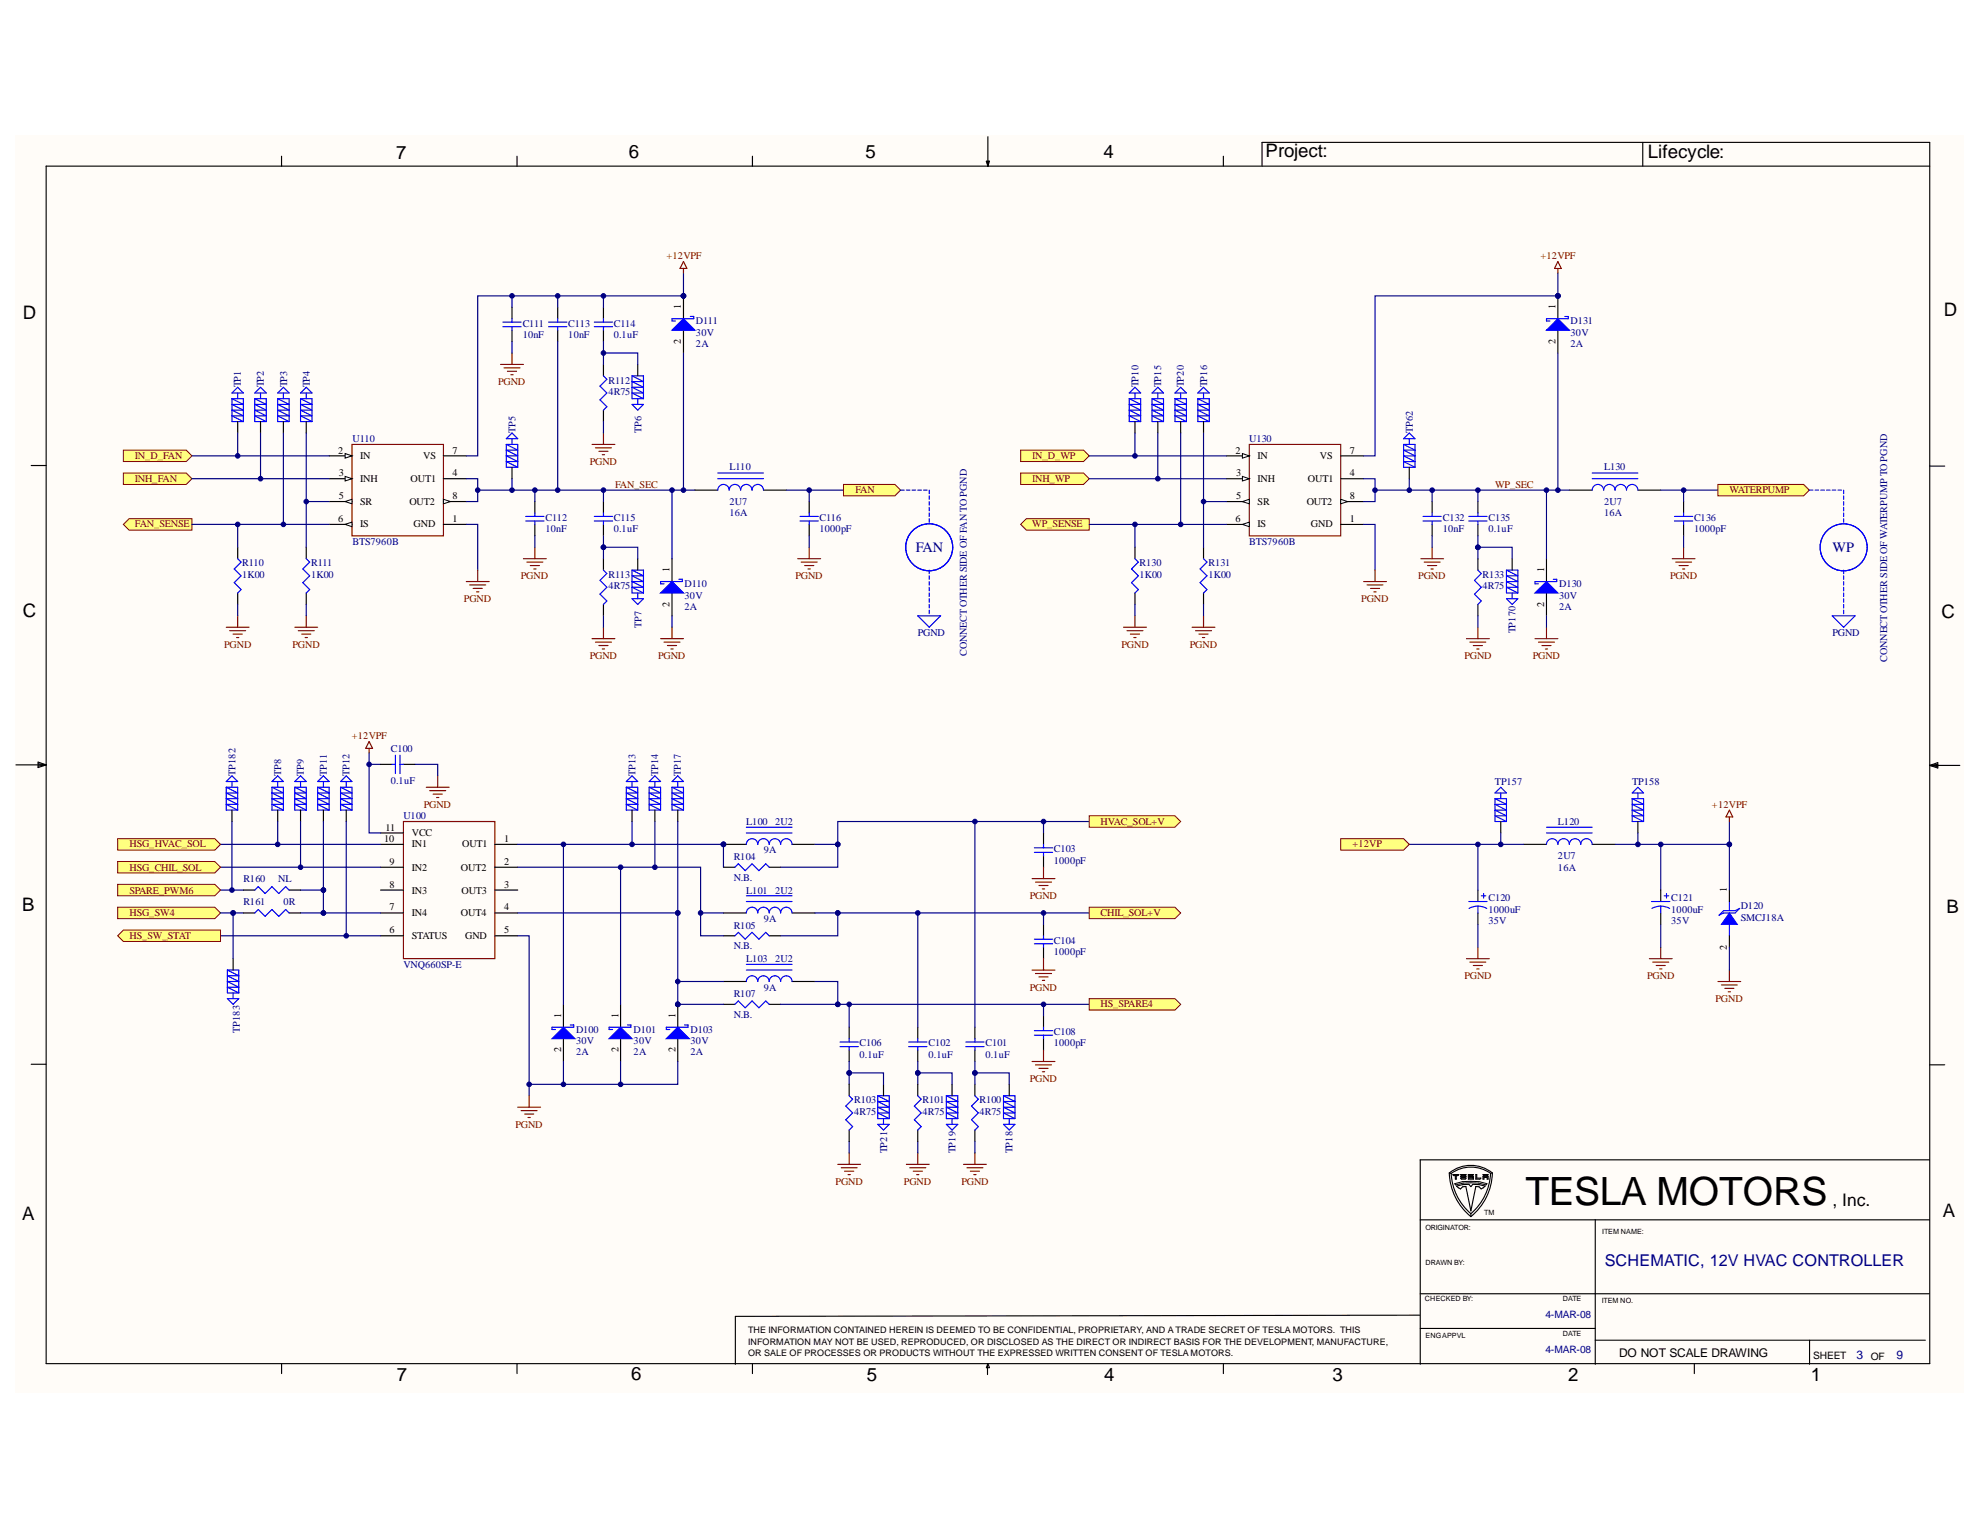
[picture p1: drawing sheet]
<svg xmlns="http://www.w3.org/2000/svg" width="279mm" height="216mm" viewBox="0 0 279 216" stroke-linecap="round" stroke-linejoin="round" font-family="sans-serif">
<defs><g id="words">
<text font-size="5.5" x="215.3" y="170.1">TESLA MOTORS</text>
<g font-size="2.6">
<text x="55.9" y="22.5">7</text>
<text x="88.7" y="22.3">6</text>
<text x="122.1" y="22.3">5</text>
<text x="155.7" y="22.3">4</text>
<text x="178.6" y="22.2">Project:</text>
<text x="232.5" y="22.3">Lifecycle:</text>
<text x="3.2" y="45.1">D</text>
<text x="274.3" y="44.6">D</text>
<text x="3.2" y="87.1">C</text>
<text x="274" y="87.2">C</text>
<text x="3.1" y="128.5">B</text>
<text x="274.7" y="128.8">B</text>
<text x="3.1" y="172.1">A</text>
<text x="274.1" y="171.8">A</text>
<text x="56" y="194.8">7</text>
<text x="89.1" y="194.8">6</text>
<text x="122.3" y="194.8">5</text>
<text x="155.8" y="194.9">4</text>
<text x="188" y="194.8">3</text>
<text x="221.3" y="194.8">2</text>
<text x="255.5" y="194.8">1</text>
</g>
<text font-size="2.5" x="258.6" y="170.2">, Inc.</text>
<text font-size="2.3" fill="#000080" x="226.4" y="178.6">SCHEMATIC, 12V HVAC CONTROLLER</text>
<g font-size="2" fill="#000080">
<text x="129.2" y="77.9">FAN</text>
<text x="258.6" y="77.9">WP</text>
</g>
<text font-size="1.7" x="228.5" y="191.5">DO NOT SCALE DRAWING</text>
<g font-size="1.7" fill="#000080">
<text x="262" y="191.8">3</text>
<text x="267.6" y="191.8">9</text>
</g>
<g font-size="1.4" fill="#800000">
<text x="94.1" y="36.5">+12VPF</text>
<text x="217.4" y="36.5">+12VPF</text>
<text x="70.3" y="54.3">PGND</text>
<text x="19" y="64.8">IN_D_FAN</text>
<text x="83.2" y="65.6">PGND</text>
<text x="145.7" y="64.8">IN_D_WP</text>
<text x="19" y="68">INH_FAN</text>
<text x="86.8" y="68.8">FAN_SEC</text>
<text x="120.7" y="69.6">FAN</text>
<text x="145.7" y="68">INH_WP</text>
<text x="211" y="68.8">WP_SEC</text>
<text x="244" y="69.6">WATERPUMP</text>
<text x="19" y="74.4">FAN_SENSE</text>
<text x="145.7" y="74.4">WP_SENSE</text>
<text x="73.5" y="81.7">PGND</text>
<text x="112.2" y="81.7">PGND</text>
<text x="200.1" y="81.7">PGND</text>
<text x="235.7" y="81.7">PGND</text>
<text x="65.5" y="84.9">PGND</text>
<text x="192.1" y="84.9">PGND</text>
<text x="31.6" y="91.4">PGND</text>
<text x="41.3" y="91.4">PGND</text>
<text x="83.2" y="93">PGND</text>
<text x="92.9" y="93">PGND</text>
<text x="158.3" y="91.4">PGND</text>
<text x="167.9" y="91.4">PGND</text>
<text x="206.6" y="93">PGND</text>
<text x="216.3" y="93">PGND</text>
<text x="49.7" y="104.3">+12VPF</text>
<text x="18.3" y="119.6">HSG_HVAC_SOL</text>
<text x="59.8" y="114">PGND</text>
<text x="155.3" y="116.4">HVAC_SOL+V</text>
<text x="190.8" y="119.6">+12VP</text>
<text x="241.6" y="114">+12VPF</text>
<text x="18.3" y="122.9">HSG_CHIL_SOL</text>
<text x="18.3" y="129.3">HSG_SW4</text>
<text x="18.3" y="126.1">SPARE_PWM6</text>
<text x="145.3" y="126.9">PGND</text>
<text x="155.3" y="129.3">CHIL_SOL+V</text>
<text x="18.3" y="132.5">HS_SW_STAT</text>
<text x="145.3" y="139.8">PGND</text>
<text x="155.3" y="142.2">HS_SPARE4</text>
<text x="206.6" y="138.2">PGND</text>
<text x="232.4" y="138.2">PGND</text>
<text x="242.1" y="141.4">PGND</text>
<text x="145.3" y="152.6">PGND</text>
<text x="72.7" y="159.2">PGND</text>
<text x="117.9" y="167.2">PGND</text>
<text x="127.6" y="167.2">PGND</text>
<text x="135.7" y="167.2">PGND</text>
</g>
<g font-size="1.4" fill="#000080">
<text x="73.8" y="47.7">10nF</text>
<text x="73.8" y="46.1">C111</text>
<text x="80.2" y="47.7">10nF</text>
<text x="80.2" y="46.1">C113</text>
<text x="86.6" y="47.7">0.1uF</text>
<text x="86.6" y="46.1">C114</text>
<text x="98.2" y="47.4">30V</text>
<text x="98.2" y="45.8">D111</text>
<text x="221.6" y="47.4">30V</text>
<text x="221.6" y="45.8">D131</text>
<text x="98.2" y="49">2A</text>
<text x="221.6" y="49">2A</text>
<text x="34" y="54.6" transform="rotate(-90 34 54.6)">TP1</text>
<text x="37.2" y="54.6" transform="rotate(-90 37.2 54.6)">TP2</text>
<text x="40.5" y="54.6" transform="rotate(-90 40.5 54.6)">TP3</text>
<text x="43.7" y="54.6" transform="rotate(-90 43.7 54.6)">TP4</text>
<text x="85.9" y="55.7">4R75</text>
<text x="85.9" y="54.1">R112</text>
<text x="160.6" y="54.6" transform="rotate(-90 160.6 54.6)">TP10</text>
<text x="163.8" y="54.6" transform="rotate(-90 163.8 54.6)">TP15</text>
<text x="167.1" y="54.6" transform="rotate(-90 167.1 54.6)">TP20</text>
<text x="170.4" y="54.6" transform="rotate(-90 170.4 54.6)">TP16</text>
<text x="49.7" y="62.3">U110</text>
<text x="72.7" y="61.1" transform="rotate(-90 72.7 61.1)">TP5</text>
<text x="90.5" y="61.1" transform="rotate(-90 90.5 61.1)">TP6</text>
<text x="176.3" y="62.3">U130</text>
<text x="199.4" y="61.1" transform="rotate(-90 199.4 61.1)">TP62</text>
<text x="102.9" y="71.2">2U7</text>
<text x="102.9" y="66.4">L110</text>
<text x="226.4" y="71.2">2U7</text>
<text x="226.4" y="66.4">L130</text>
<text x="49.7" y="76.9">BTS7960B</text>
<text x="77" y="75.1">10nF</text>
<text x="77" y="73.5">C112</text>
<text x="86.6" y="75.1">0.1uF</text>
<text x="86.6" y="73.5">C115</text>
<text x="102.9" y="72.8">16A</text>
<text x="115.6" y="75.1">1000pF</text>
<text x="115.6" y="73.5">C116</text>
<text x="176.3" y="76.9">BTS7960B</text>
<text x="203.6" y="75.1">10nF</text>
<text x="203.6" y="73.5">C132</text>
<text x="210" y="75.1">0.1uF</text>
<text x="210" y="73.5">C135</text>
<text x="226.4" y="72.8">16A</text>
<text x="239" y="75.1">1000pF</text>
<text x="239" y="73.5">C136</text>
<text x="34.2" y="81.5">1K00</text>
<text x="34.2" y="79.9">R110</text>
<text x="43.9" y="79.9">R111</text>
<text x="43.9" y="81.5">1K00</text>
<text x="85.9" y="83.1">4R75</text>
<text x="85.9" y="81.5">R113</text>
<text x="96.6" y="82.9">D110</text>
<text x="160.8" y="81.5">1K00</text>
<text x="160.8" y="79.9">R130</text>
<text x="170.5" y="79.9">R131</text>
<text x="170.5" y="81.5">1K00</text>
<text x="209.2" y="83.1">4R75</text>
<text x="209.2" y="81.5">R133</text>
<text x="220" y="82.9">D130</text>
<text x="90.5" y="88.5" transform="rotate(-90 90.5 88.5)">TP7</text>
<text x="96.6" y="84.5">30V</text>
<text x="96.6" y="86.1">2A</text>
<text x="129.5" y="89.8">PGND</text>
<text x="213.8" y="89.3" transform="rotate(-90 213.8 89.3)">TP170</text>
<text x="220" y="84.5">30V</text>
<text x="220" y="86.1">2A</text>
<text x="258.6" y="89.8">PGND</text>
<text x="136.4" y="92.5" transform="rotate(-90 136.4 92.5)">CONNECT OTHER SIDE OF FAN TO PGND</text>
<text x="266.3" y="93.4" transform="rotate(-90 266.3 93.4)">CONNECT OTHER SIDE OF WATERPUMP TO PGND</text>
<text x="55.2" y="106.1">C100</text>
<text x="33.2" y="109.4" transform="rotate(-90 33.2 109.4)">TP182</text>
<text x="39.7" y="109.4" transform="rotate(-90 39.7 109.4)">TP8</text>
<text x="42.9" y="109.4" transform="rotate(-90 42.9 109.4)">TP9</text>
<text x="46.1" y="109.4" transform="rotate(-90 46.1 109.4)">TP11</text>
<text x="49.3" y="109.4" transform="rotate(-90 49.3 109.4)">TP12</text>
<text x="55.2" y="110.6">0.1uF</text>
<text x="89.7" y="109.4" transform="rotate(-90 89.7 109.4)">TP13</text>
<text x="92.9" y="109.4" transform="rotate(-90 92.9 109.4)">TP14</text>
<text x="96.1" y="109.4" transform="rotate(-90 96.1 109.4)">TP17</text>
<text x="211" y="110.7">TP157</text>
<text x="230.3" y="110.7">TP158</text>
<text x="56.9" y="115.6">U100</text>
<text x="105.3" y="116.4">L100</text>
<text x="109.4" y="116.4">2U2</text>
<text x="219.8" y="116.4">L120</text>
<text x="34.3" y="124.5">R160</text>
<text x="39.2" y="124.5">NL</text>
<text x="103.5" y="121.4">R104</text>
<text x="103.5" y="124.3">N.B.</text>
<text x="107.8" y="120.4">9A</text>
<text x="148.7" y="121.9">1000pF</text>
<text x="148.7" y="120.3">C103</text>
<text x="219.8" y="121.2">2U7</text>
<text x="219.8" y="122.9">16A</text>
<text x="34.3" y="127.7">R161</text>
<text x="40" y="127.7">0R</text>
<text x="103.5" y="131.1">R105</text>
<text x="105.3" y="126.1">L101</text>
<text x="107.8" y="130.1">9A</text>
<text x="109.4" y="126.1">2U2</text>
<text x="210" y="128.8">1000uF</text>
<text x="210" y="130.4">35V</text>
<text x="210" y="127.2">C120</text>
<text x="235.8" y="128.8">1000uF</text>
<text x="235.8" y="130.4">35V</text>
<text x="235.8" y="127.2">C121</text>
<text x="245.6" y="129.9">SMCJ18A</text>
<text x="245.6" y="128.3">D120</text>
<text x="56.9" y="136.6">VNQ660SP-E</text>
<text x="103.5" y="134">N.B.</text>
<text x="105.3" y="135.7">L103</text>
<text x="109.4" y="135.7">2U2</text>
<text x="148.7" y="134.8">1000pF</text>
<text x="148.7" y="133.2">C104</text>
<text x="103.5" y="140.7">R107</text>
<text x="103.5" y="143.6">N.B.</text>
<text x="107.8" y="139.8">9A</text>
<text x="33.8" y="145.7" transform="rotate(-90 33.8 145.7)">TP183</text>
<text x="81.3" y="147.3">30V</text>
<text x="81.3" y="148.9">2A</text>
<text x="81.3" y="145.7">D100</text>
<text x="89.4" y="148.9">2A</text>
<text x="89.4" y="145.7">D101</text>
<text x="89.4" y="147.3">30V</text>
<text x="97.4" y="147.3">30V</text>
<text x="97.4" y="148.9">2A</text>
<text x="97.4" y="145.7">D103</text>
<text x="121.3" y="149.3">0.1uF</text>
<text x="121.3" y="147.7">C106</text>
<text x="131" y="149.3">0.1uF</text>
<text x="131" y="147.7">C102</text>
<text x="139.1" y="149.3">0.1uF</text>
<text x="139.1" y="147.7">C101</text>
<text x="148.7" y="147.7">1000pF</text>
<text x="148.7" y="146.1">C108</text>
<text x="120.5" y="155.7">R103</text>
<text x="130.2" y="155.7">R101</text>
<text x="138.2" y="155.7">R100</text>
<text x="120.5" y="157.4">4R75</text>
<text x="130.2" y="157.4">4R75</text>
<text x="138.2" y="157.4">4R75</text>
<text x="125.2" y="162.7" transform="rotate(-90 125.2 162.7)">TP21</text>
<text x="134.8" y="162.7" transform="rotate(-90 134.8 162.7)">TP19</text>
<text x="142.9" y="162.7" transform="rotate(-90 142.9 162.7)">TP18</text>
<text x="218.1" y="186.1">4-MAR-08</text>
<text x="218.1" y="190.9">4-MAR-08</text>
</g>
<g font-size="1.4">
<text x="96.1" y="43.6" transform="rotate(-90 96.1 43.6)">1</text>
<text x="219.5" y="43.6" transform="rotate(-90 219.5 43.6)">1</text>
<text x="96.1" y="48.5" transform="rotate(-90 96.1 48.5)">2</text>
<text x="219.5" y="48.5" transform="rotate(-90 219.5 48.5)">2</text>
<text x="47.7" y="64">2</text>
<text x="50.8" y="64.8">IN</text>
<text x="59.7" y="64.8">VS</text>
<text x="63.9" y="64">7</text>
<text x="174.3" y="64">2</text>
<text x="177.5" y="64.8">IN</text>
<text x="186.3" y="64.8">VS</text>
<text x="190.5" y="64">7</text>
<text x="47.8" y="67.2">3</text>
<text x="47.8" y="70.5">5</text>
<text x="50.8" y="68">INH</text>
<text x="50.8" y="71.2">SR</text>
<text x="57.8" y="71.2">OUT2</text>
<text x="57.9" y="68">OUT1</text>
<text x="63.9" y="70.5">8</text>
<text x="63.9" y="67.2">4</text>
<text x="174.4" y="67.2">3</text>
<text x="174.4" y="70.5">5</text>
<text x="177.5" y="68">INH</text>
<text x="177.5" y="71.2">SR</text>
<text x="184.4" y="71.2">OUT2</text>
<text x="184.6" y="68">OUT1</text>
<text x="190.5" y="70.5">8</text>
<text x="190.5" y="67.2">4</text>
<text x="47.7" y="73.7">6</text>
<text x="50.8" y="74.4">IS</text>
<text x="58.4" y="74.4">GND</text>
<text x="63.9" y="73.7">1</text>
<text x="174.3" y="73.7">6</text>
<text x="177.5" y="74.4">IS</text>
<text x="185" y="74.4">GND</text>
<text x="190.5" y="73.7">1</text>
<text x="94.5" y="80.8" transform="rotate(-90 94.5 80.8)">1</text>
<text x="217.9" y="80.8" transform="rotate(-90 217.9 80.8)">1</text>
<text x="94.5" y="85.6" transform="rotate(-90 94.5 85.6)">2</text>
<text x="217.9" y="85.6" transform="rotate(-90 217.9 85.6)">2</text>
<text x="54.2" y="118.8">10</text>
<text x="54.4" y="117.2">11</text>
<text x="58.1" y="119.6">IN1</text>
<text x="58.1" y="118">VCC</text>
<text x="65.2" y="119.6">OUT1</text>
<text x="71.1" y="118.8">1</text>
<text x="55" y="125.2">8</text>
<text x="55" y="122">9</text>
<text x="58.1" y="122.9">IN2</text>
<text x="65" y="122.9">OUT2</text>
<text x="71.1" y="122">2</text>
<text x="71.1" y="125.2">3</text>
<text x="243.7" y="125.9" transform="rotate(-90 243.7 125.9)">1</text>
<text x="55" y="131.7">6</text>
<text x="55" y="128.5">7</text>
<text x="58.1" y="129.3">IN4</text>
<text x="58.1" y="126.1">IN3</text>
<text x="65" y="129.3">OUT4</text>
<text x="65.1" y="126.1">OUT3</text>
<text x="71.1" y="128.5">4</text>
<text x="71.1" y="131.7">5</text>
<text x="58.1" y="132.5">STATUS</text>
<text x="65.6" y="132.5">GND</text>
<text x="243.7" y="134" transform="rotate(-90 243.7 134)">2</text>
<text x="79.2" y="143.7" transform="rotate(-90 79.2 143.7)">1</text>
<text x="87.3" y="143.7" transform="rotate(-90 87.3 143.7)">1</text>
<text x="95.3" y="143.7" transform="rotate(-90 95.3 143.7)">1</text>
<text x="79.2" y="148.5" transform="rotate(-90 79.2 148.5)">2</text>
<text x="87.3" y="148.5" transform="rotate(-90 87.3 148.5)">2</text>
<text x="95.3" y="148.5" transform="rotate(-90 95.3 148.5)">2</text>
<text x="255.9" y="191.8">SHEET</text>
<text x="264" y="192">OF</text>
</g>
<g font-size="1.3">
<text x="105.6" y="189.8">INFORMATION MAY NOT BE USED, REPRODUCED, OR DISCLOSED AS THE DIRECT OR INDIRECT BASIS FOR THE DEVELOPMENT, MANUFACTURE,</text>
<text x="105.6" y="191.4">OR SALE OF PROCESSES OR PRODUCTS WITHOUT THE EXPRESSED WRITTEN CONSENT OF TESLA MOTORS.</text>
<text x="105.6" y="188.2">THE INFORMATION CONTAINED HEREIN IS DEEMED TO BE CONFIDENTIAL, PROPRIETARY, AND A TRADE SECRET OF TESLA MOTORS. THIS</text>
</g>
<g font-size="1">
<text x="201.1" y="173.5">ORIGINATOR:</text>
<text x="209.4" y="171.5">TM</text>
<text x="201.1" y="178.4">DRAWN BY:</text>
<text x="226.1" y="174.1">ITEM NAME:</text>
<text x="201.1" y="183.6">CHECKED BY:</text>
<text x="220.5" y="183.6">DATE</text>
<text x="226" y="183.9">ITEM NO.</text>
<text x="201.1" y="188.8">ENGAPPVL</text>
<text x="220.5" y="188.5">DATE</text>
</g>
</g></defs>
<g fill="#fffcf8">
<path d="M2.1 19.1h275v177.5h-275z" fill-rule="evenodd"/>
<path d="M2.1 19.1h275v177.5h-275z" fill-rule="evenodd"/>
</g>
<g fill="none" stroke="#000" stroke-width=".16">
<path d="M139.4 19.3v4.1M39.7 22v1.4M73 22v1.4M106.2 22v1.4M139.2 22.8h.4l-.2 .6zM139.3 22.8l.1 .6M139.5 22.8l-.1 .6M172.6 22v1.4M178.1 23.4v-3.3h94.2v172.3h-265.8v-169h265.8M231.8 20.1v3.3M4.4 65.7h2.1M272.3 65.8h2.1"/>
<path d="M2.3 107.9h4.2M5.4 107.5l1.1 .4-1.1 .4zM5.4 107.8l1.1 .1M6.5 107.9l-1.1 .2M272.3 108h4.3M272.3 108l1.1-.4v.8zM272.3 108l1.1 .2M273.4 107.9l-1.1 .1M4.4 150.2h2.1M272.3 150.3h2.1M200.4 172.1h71.9M204.5 165.5a4.8 4.8 0 0 1 6.1 0"/>
<path d="M204.5 165.5a8.2 8.2 0 0 0 3.1 6.2M204.5 165.5l.3 .1M204.8 165.6a8 8 0 0 0 2.8 5.7M205 165.7h.9l-.2 .2h-.2v.5h-.1v-.5h-.2zM205.5 167.4l.9-.2 .9-.1 .3 .3 .2-.3 .9 .1 .9 .2-.6 .4-.3-.3-.4-.1-.7 3.5-.8-3.5-.4 .1-.3 .3zM206.1 166.2h.8l-.2 .2h-.5zM206.1 165.7h.8l-.2 .2h-.5zM206.2 166.1h.5M206.2 166.1l-.1-.1h.8l-.2 .1M207.2 165.7h.7l-.1 .2h-.5v.1h.6v.4h-.7l.1-.2h.5v-.1h-.6zM207.6 171.3v.4M208.3 165.7h.1v.5h.6l-.1 .1-.6 .1z"/>
<path d="M209.3 166h.7v.4h-.1v-.3h-.5v.3h-.1zM209.3 165.7h.7l-.1 .2h-.5zM210.3 165.6a4.8 4.8 0 0 0-5.5 0M210.3 165.6a8 8 0 0 1-2.7 5.7M210.6 165.5l-.3 .1M210.6 165.5a8.2 8.2 0 0 1-3 6.2M225.1 172.1v20.4M272.3 163.7h-71.9v28.8M39.7 192.4v1.4M73 192.4v1.4M106.2 192.4v1.4M139.3 192.6v1.4"/>
<path d="M139.4 192.4l.2 .6h-.4zM172.6 192.4v1.4M200.3 185.6l-96.5 .2v6.7M200.4 182.6h71.9M200.4 187.5h24.7M225.1 189.1h46.6M239.1 192.4v1.4M255.3 189.1v3.4"/>
</g>
<path d="M205.3 167a7.8 7.8 0 0 1 4.5 0l-.1 .2a7.9 7.9 0 0 0-4.3 0z" fill="none" stroke="#000" stroke-width=".14"/>
<path d="M243.2 128.8h1.6M245.5 128.2l-.7 .3h-1.6l-.6 .7" fill="none" stroke="#00f" stroke-width=".16"/>
<path d="M244 128.8l1.2 1.6h-2.3z" fill-rule="evenodd" fill="#00f"/>
<path d="M244 128.8l1.2 1.6h-2.3z" fill="none" stroke="#00f" stroke-width=".14"/>
<g fill="none" stroke="#00f" stroke-width=".16">
<path d="M211 112.7v3.2h1.6M211 111.9l.8-.8 .8 .8zM211 112.7l1.6 .8h-1.6l1.6 .8h-1.6l1.6 .8h-1.6l1.6 .8M211 112.7h1.6v3.2M211.8 111.9v.8M218.2 116.7h6.5M218.2 117.5h6.5M218.2 119.2a.8 .8 0 0 1 .8-.9 .8 .8 0 0 1 .8 .9 .81 .81 0 0 1 .8-.9 .81 .81 0 0 1 .8 .9 .8 .8 0 0 1 .9-.9 .8 .8 0 0 1 .8 .9 .81 .81 0 0 1 .8-.9 .81 .81 0 0 1 .8 .9M230.3 112.7h1.6v3.2M230.3 112.7v3.2h1.6M230.3 111.9l.8-.8 .8 .8zM230.3 112.7l1.6 .8h-1.6l1.6 .8h-1.6l1.6 .8h-1.6l1.6 .8"/>
<path d="M231.1 111.9v.8M207.2 127.2h2.6M208.6 127.9h.6l.6 .3M208.6 127.9h-.7l-.6 .3M208.6 127.9v.9M209 126.4h.7M209.4 126.1v.6M243.2 128.8l-.6 .4M244 127.2v1.3M244 130.4v1.7M245.5 128.2l-.7 .6"/>
</g>
<path d="M211.8 115.9v1.6M215 119.2h3.2M224.7 119.2h3.2M231.1 115.9v1.6M208.6 125.6v1.6M208.6 128.8v1.6M244 125.6v1.6M244 132.1v1.6" fill="none" stroke="#000" stroke-width=".16"/>
<path d="M198.9 119.2h16.1M244 115.9v3.3h-16.1" fill="none" stroke="#000080" stroke-width=".16"/>
<circle cx="244" cy="119.2" r=".32" fill="#000080"/>
<circle cx="244" cy="119.2" r=".32" fill="none" stroke="#000080" stroke-width=".14"/>
<path d="M189.2 118.3h8.9l.8 .9-.8 .8h-8.9z" fill-rule="evenodd" fill="#ffff80"/>
<path d="M189.2 118.3h8.9l.8 .9-.8 .8h-8.9z" fill="none" stroke="#800000" stroke-width=".14"/>
<g fill="none" stroke="#800000" stroke-width=".16">
<path d="M206.9 135.3h3.3M207.4 135.8h2.3M207.9 136.2h1.3M208.4 136.7h.3M208.6 133.7v1.6M232.7 135.3h3.3M233.2 135.8h2.3M233.7 136.2h1.3M234.2 136.7h.3M234.3 133.7v1.6M242.4 138.5h3.2M242.9 139h2.3"/>
<path d="M243.4 139.5h1.3M243.9 140h.3M244 136.9v1.6"/>
</g>
<path d="M211.8 117.5v1.7" fill="none" stroke="#000080" stroke-width=".16"/>
<circle cx="211.8" cy="119.2" r=".32" fill="#000080"/>
<circle cx="211.8" cy="119.2" r=".32" fill="none" stroke="#000080" stroke-width=".14"/>
<path d="M231.1 117.5v1.7" fill="none" stroke="#000080" stroke-width=".16"/>
<circle cx="231.1" cy="119.2" r=".32" fill="#000080"/>
<circle cx="231.1" cy="119.2" r=".32" fill="none" stroke="#000080" stroke-width=".14"/>
<path d="M244 119.2v6.4" fill="none" stroke="#000080" stroke-width=".16"/>
<circle cx="244" cy="119.2" r=".32" fill="#000080"/>
<circle cx="244" cy="119.2" r=".32" fill="none" stroke="#000080" stroke-width=".14"/>
<path d="M234.3 119.2v6.4" fill="none" stroke="#000080" stroke-width=".16"/>
<circle cx="234.4" cy="119.2" r=".32" fill="#000080"/>
<circle cx="234.4" cy="119.2" r=".32" fill="none" stroke="#000080" stroke-width=".14"/>
<path d="M208.6 119.2v6.4M234.3 130.4v3.3M244 133.7v3.2" fill="none" stroke="#000080" stroke-width=".16"/>
<circle cx="208.5" cy="119.2" r=".32" fill="#000080"/>
<circle cx="208.5" cy="119.2" r=".32" fill="none" stroke="#000080" stroke-width=".14"/>
<path d="M208.6 130.4v3.3" fill="none" stroke="#000080" stroke-width=".16"/>
<path d="M49.7 62.7h12.9v12.9h-12.9z" fill="none" stroke="#800000" stroke-width=".16"/>
<path d="M46.4 64.3h3.3" fill="none" stroke="#000" stroke-width=".16"/>
<path d="M48.7 64l1 .3-1 .3z" fill="#f8fcff"/>
<path d="M48.7 64l1 .3-1 .3z" fill="none" stroke="#000" stroke-width=".14"/>
<path d="M46.4 67.6h3.3" fill="none" stroke="#000" stroke-width=".16"/>
<path d="M48.7 67.2l1 .4-1 .3z" fill="#f8fcff"/>
<path d="M48.7 67.2l1 .4-1 .3z" fill="none" stroke="#000" stroke-width=".14"/>
<path d="M46.4 70.8h3.3" fill="none" stroke="#000" stroke-width=".16"/>
<path d="M48.7 70.8l1-.3v.6z" fill="#f8fcff"/>
<path d="M48.7 70.8l1-.3v.6z" fill="none" stroke="#000" stroke-width=".14"/>
<path d="M46.4 74h3.3" fill="none" stroke="#000" stroke-width=".16"/>
<path d="M48.7 74l1-.3v.6z" fill="#f8fcff"/>
<path d="M48.7 74l1-.3v.6z" fill="none" stroke="#000" stroke-width=".14"/>
<path d="M62.6 64.3h3.2M62.6 67.6h3.2M62.6 70.8h3.2" fill="none" stroke="#000" stroke-width=".16"/>
<path d="M62.6 70.5l.9 .3-.9 .3z" fill="#f8fcff"/>
<path d="M62.6 70.5l.9 .3-.9 .3z" fill="none" stroke="#000" stroke-width=".14"/>
<g fill="none" stroke="#000" stroke-width=".16">
<path d="M33.5 59.5v1.6M36.8 59.5v1.6M40 59.5v1.6M43.2 59.5v1.6M62.6 74h3.2M53.7 119.2h3.2M53.7 117.5h3.2M69.8 119.2h3.3M53.7 122.4h3.2M53.7 125.6h3.2M53.7 128.8h3.2M53.7 132.1h3.2"/>
<path d="M69.8 122.4h3.3M69.8 125.6h3.3M69.8 128.8h3.3M69.8 132.1h3.3"/>
</g>
<path d="M56.9 115.9h12.9v19.4h-12.9z" fill="none" stroke="#800000" stroke-width=".16"/>
<g fill="none" stroke="#00f" stroke-width=".16">
<path d="M32.7 56.3h1.6v3.2M32.7 56.3v3.2h1.6M32.7 55.5l.8-.9 .8 .9zM32.7 56.3l1.6 .8h-1.6l1.6 .8h-1.6l1.6 .8h-1.6l1.6 .8M33.5 55.5v.8M36 56.3v3.2h1.6M36 55.5l.8-.9 .8 .9zM36 56.3l1.6 .8h-1.6l1.6 .8h-1.6l1.6 .8h-1.6l1.6 .8M36 56.3h1.6v3.2M36.8 55.5v.8M39.2 56.3h1.6v3.2M39.2 56.3v3.2h1.6"/>
<path d="M39.2 56.3l1.6 .8h-1.6l1.6 .8h-1.6l1.6 .8h-1.6l1.6 .8M40 55.5v.8M40 54.6l.8 .9h-1.6zM42.4 56.3h1.6v3.2M42.4 56.3v3.2h1.6M42.4 56.3l1.6 .8h-1.6l1.6 .8h-1.6l1.6 .8h-1.6l1.6 .8M43.2 55.5v.8M43.2 54.6l.8 .9h-1.6z"/>
</g>
<path d="M17.4 63.5h8.9l.8 .8-.8 .8h-8.9z" fill-rule="evenodd" fill="#ffff80"/>
<path d="M17.4 63.5h8.9l.8 .8-.8 .8h-8.9z" fill="none" stroke="#800000" stroke-width=".14"/>
<path d="M17.4 66.7h8.9l.8 .9-.8 .8h-8.9z" fill-rule="evenodd" fill="#ffff80"/>
<path d="M17.4 66.7h8.9l.8 .9-.8 .8h-8.9z" fill="none" stroke="#800000" stroke-width=".14"/>
<path d="M18.2 73.2h8.9v1.6h-8.9l-.8-.8z" fill-rule="evenodd" fill="#ffff80"/>
<path d="M18.2 73.2h8.9v1.6h-8.9l-.8-.8z" fill="none" stroke="#800000" stroke-width=".14"/>
<path d="M33.5 77.2v1.6M43.2 77.2v1.6M33.5 83.7v1.6M43.2 83.7v1.6" fill="none" stroke="#000" stroke-width=".16"/>
<path d="M33.5 78.8l.5 .5-.9 1 .9 1-.9 .9 .9 1-.5 .5M43.2 78.8l.5 .5-1 1 1 1-1 .9 1 1-.5 .5" fill="none" stroke="#00f" stroke-width=".16"/>
<path d="M27.1 64.3h19.3M27.1 67.6h19.3M27.1 74h19.3M43.2 61.1v16.1M43.2 70.8h3.2" fill="none" stroke="#000080" stroke-width=".16"/>
<circle cx="43.2" cy="70.8" r=".32" fill="#000080"/>
<circle cx="43.2" cy="70.8" r=".32" fill="none" stroke="#000080" stroke-width=".14"/>
<path d="M40 61.1v12.9" fill="none" stroke="#000080" stroke-width=".16"/>
<circle cx="40" cy="74" r=".32" fill="#000080"/>
<circle cx="40" cy="74" r=".32" fill="none" stroke="#000080" stroke-width=".14"/>
<path d="M36.8 61.1v6.5" fill="none" stroke="#000080" stroke-width=".16"/>
<circle cx="36.8" cy="67.6" r=".32" fill="#000080"/>
<circle cx="36.8" cy="67.6" r=".32" fill="none" stroke="#000080" stroke-width=".14"/>
<path d="M33.5 61.1v3.2" fill="none" stroke="#000080" stroke-width=".16"/>
<circle cx="33.5" cy="64.3" r=".32" fill="#000080"/>
<circle cx="33.5" cy="64.3" r=".32" fill="none" stroke="#000080" stroke-width=".14"/>
<path d="M33.5 74v3.2" fill="none" stroke="#000080" stroke-width=".16"/>
<circle cx="33.5" cy="74" r=".32" fill="#000080"/>
<circle cx="33.5" cy="74" r=".32" fill="none" stroke="#000080" stroke-width=".14"/>
<g fill="none" stroke="#800000" stroke-width=".16">
<path d="M31.9 88.5h3.3M32.4 89h2.3M32.9 89.5h1.3M33.4 90h.3M33.5 86.9v1.6M41.6 88.5h3.2M42.1 89h2.2M42.6 89.5h1.3M43.1 90h.3M43.2 86.9v1.6M65.8 82.1h3.2M66.3 82.5h2.2"/>
<path d="M66.8 83h1.3M67.2 83.5h.4M67.4 80.5v1.6"/>
</g>
<path d="M65.8 74h1.6v6.5M65.8 67.6h1.6v3.2h-1.6M67.4 69.2h30.7" fill="none" stroke="#000080" stroke-width=".16"/>
<g fill="none" stroke="#000" stroke-width=".16">
<path d="M72.2 43.4v1.6M72.2 46.6v1.6M78.7 43.4v1.6M78.7 46.6v1.6M85.2 43.4v1.6M85.2 46.6v1.6M75.5 70.8v1.6M75.5 74v1.6M85.2 70.8v1.6M85.2 74v1.6M98.1 69.2h3.2M107.7 69.2h3.3"/>
<path d="M114.2 70.8v1.6M114.2 74v1.6"/>
</g>
<g fill="none" stroke="#00f" stroke-width=".16">
<path d="M71 45.5h2.5M71 46.1h2.5M72.2 45v.5M72.2 46.1v.5M77.4 46.1h2.6M77.4 45.5h2.6M78.7 45v.5M78.7 46.1v.5M83.9 46.1h2.5M83.9 45.5h2.5M85.2 45v.5M85.2 46.1v.5"/>
<path d="M74.2 72.9h2.6M74.2 73.5h2.6M75.5 72.4v.5M75.5 73.5v.5M83.9 73.5h2.5M83.9 72.9h2.5M85.2 72.4v.5M85.2 73.5v.5M101.3 67.6h6.4M101.3 69.2a.81 .81 0 0 1 .8-.8 .81 .81 0 0 1 .8 .8 .81 .81 0 0 1 .8-.8 .81 .81 0 0 1 .8 .8 .81 .81 0 0 1 .8-.8 .81 .81 0 0 1 .8 .8 .81 .81 0 0 1 .8-.8 .81 .81 0 0 1 .8 .8M101.3 66.7h6.4M112.9 73.5h2.6"/>
<path d="M112.9 72.9h2.6M114.2 72.4v.5M114.2 73.5v.5"/>
</g>
<circle cx="67.4" cy="69.2" r=".32" fill="#000080"/>
<circle cx="67.4" cy="69.2" r=".32" fill="none" stroke="#000080" stroke-width=".14"/>
<path d="M96.4 38.5v3.3h-29v22.5h-1.6" fill="none" stroke="#000080" stroke-width=".16"/>
<circle cx="96.4" cy="41.8" r=".32" fill="#000080"/>
<circle cx="96.4" cy="41.8" r=".32" fill="none" stroke="#000080" stroke-width=".14"/>
<path d="M72.2 41.8v1.6" fill="none" stroke="#000080" stroke-width=".16"/>
<circle cx="72.2" cy="41.8" r=".32" fill="#000080"/>
<circle cx="72.2" cy="41.8" r=".32" fill="none" stroke="#000080" stroke-width=".14"/>
<path d="M78.7 41.8v1.6" fill="none" stroke="#000080" stroke-width=".16"/>
<circle cx="78.7" cy="41.8" r=".32" fill="#000080"/>
<circle cx="78.7" cy="41.8" r=".32" fill="none" stroke="#000080" stroke-width=".14"/>
<path d="M85.2 41.8v1.6" fill="none" stroke="#000080" stroke-width=".16"/>
<circle cx="85.2" cy="41.8" r=".32" fill="#000080"/>
<circle cx="85.2" cy="41.8" r=".32" fill="none" stroke="#000080" stroke-width=".14"/>
<path d="M70.6 51.4h3.3M71.1 51.9h2.3M71.6 52.4h1.3M72.1 52.9h.3M72.2 49.8v1.6" fill="none" stroke="#800000" stroke-width=".16"/>
<path d="M78.7 48.2v21" fill="none" stroke="#000080" stroke-width=".16"/>
<circle cx="78.7" cy="69.2" r=".32" fill="#000080"/>
<circle cx="78.7" cy="69.2" r=".32" fill="none" stroke="#000080" stroke-width=".14"/>
<path d="M85.2 51.4v1.6M85.2 57.9v1.6M85.2 78.8v1.7M85.2 85.3v1.6" fill="none" stroke="#000" stroke-width=".16"/>
<path d="M85.2 53l.4 .5-.9 1 .9 1-.9 .9 .9 1-.4 .5M85.2 80.5l.4 .4-.9 1 .9 1-.9 .9 .9 1-.4 .5" fill="none" stroke="#00f" stroke-width=".16"/>
<g fill="none" stroke="#800000" stroke-width=".16">
<path d="M73.9 78.8h3.2M74.3 79.3h2.3M74.8 79.8h1.3M75.5 77.2v1.6M83.5 62.7h3.3M84 63.2h2.3M84.5 63.7h1.3M85 64.2h.3M85.2 61.1v1.6M112.6 78.8h3.2M113.1 79.3h2.2M113.5 79.8h1.3"/>
<path d="M114.2 77.2v1.6M75.3 80.3h.3M83.5 90.1h3.3M84 90.6h2.3M84.5 91.1h1.3M85 91.6h.3M85.2 88.5v1.6M114 80.3h.3"/>
</g>
<circle cx="96.4" cy="41.8" r=".32" fill="#000080"/>
<circle cx="96.4" cy="41.8" r=".32" fill="none" stroke="#000080" stroke-width=".14"/>
<path d="M96.4 41.8v3.2M96.4 46.6v3.2" fill="none" stroke="#000" stroke-width=".16"/>
<circle cx="96.4" cy="41.8" r=".32" fill="#000080"/>
<circle cx="96.4" cy="41.8" r=".32" fill="none" stroke="#000080" stroke-width=".14"/>
<path d="M94.8 46.6l1.6-1.6 1.7 1.6z" fill="#00f"/>
<path d="M94.8 46.6l1.6-1.6 1.7 1.6zM97.4 44.7h.5v.3h-3.1v.3h.5" fill="none" stroke="#00f" stroke-width=".16"/>
<path d="M94.8 78.8v3.3M94.8 83.7v3.2" fill="none" stroke="#000" stroke-width=".16"/>
<path d="M93.2 83.7l1.6-1.6 1.6 1.6z" fill="#00f"/>
<g fill="none" stroke="#00f" stroke-width=".16">
<path d="M89.2 53h1.6v3.3M89.2 53l1.6 .8h-1.6l1.6 .8h-1.6l1.6 .9h-1.6l1.6 .8M89.2 53v3.3h1.6M89.2 57.1h1.6l-.8 .8zM90 56.3v.8M71.4 62.7h1.7v3.2M71.4 62.7v3.2h1.7M71.4 61.9l.8-.8 .9 .8zM71.4 62.7l1.7 .8h-1.7l1.7 .8h-1.7l1.7 .8h-1.7l1.7 .8M72.2 61.9v.8M89.2 80.5l1.6 .8h-1.6l1.6 .8h-1.6l1.6 .8h-1.6l1.6 .8M89.2 80.5h1.6v3.2"/>
<path d="M89.2 80.5v3.2h1.6M89.2 84.5h1.6l-.8 .8zM90 83.7v.8M93.2 83.7l1.6-1.6 1.6 1.6zM95.8 81.7h.5v.4h-3.1v.3h.5"/>
</g>
<path d="M90 51.4v1.6M72.2 65.9v1.7M90 78.8v1.7" fill="none" stroke="#000" stroke-width=".16"/>
<path d="M111 69.2h8" fill="none" stroke="#000080" stroke-width=".16"/>
<path d="M119 68.4h7.3l.8 .8-.8 .8h-7.3z" fill-rule="evenodd" fill="#ffff80"/>
<path d="M119 68.4h7.3l.8 .8-.8 .8h-7.3z" fill="none" stroke="#800000" stroke-width=".14"/>
<path d="M72.2 67.6v1.6" fill="none" stroke="#000080" stroke-width=".16"/>
<circle cx="72.2" cy="69.2" r=".32" fill="#000080"/>
<circle cx="72.2" cy="69.2" r=".32" fill="none" stroke="#000080" stroke-width=".14"/>
<path d="M72.2 48.2v1.6M85.2 49.8h4.8v1.6M85.2 48.2v3.2M85.2 59.5v1.6" fill="none" stroke="#000080" stroke-width=".16"/>
<circle cx="85.2" cy="49.8" r=".32" fill="#000080"/>
<circle cx="85.2" cy="49.8" r=".32" fill="none" stroke="#000080" stroke-width=".14"/>
<path d="M96.4 49.8v19.4" fill="none" stroke="#000080" stroke-width=".16"/>
<circle cx="96.4" cy="69.2" r=".32" fill="#000080"/>
<circle cx="96.4" cy="69.2" r=".32" fill="none" stroke="#000080" stroke-width=".14"/>
<path d="M94.8 69.2v9.6" fill="none" stroke="#000080" stroke-width=".16"/>
<circle cx="94.8" cy="69.2" r=".32" fill="#000080"/>
<circle cx="94.8" cy="69.2" r=".32" fill="none" stroke="#000080" stroke-width=".14"/>
<path d="M85.2 78.8v-1.6h4.8v1.6" fill="none" stroke="#000080" stroke-width=".16"/>
<circle cx="85.2" cy="77.2" r=".32" fill="#000080"/>
<circle cx="85.2" cy="77.2" r=".32" fill="none" stroke="#000080" stroke-width=".14"/>
<path d="M85.2 75.6v1.6" fill="none" stroke="#000080" stroke-width=".16"/>
<circle cx="85.2" cy="77.2" r=".32" fill="#000080"/>
<circle cx="85.2" cy="77.2" r=".32" fill="none" stroke="#000080" stroke-width=".14"/>
<path d="M85.2 69.2v1.6" fill="none" stroke="#000080" stroke-width=".16"/>
<circle cx="85.2" cy="69.2" r=".32" fill="#000080"/>
<circle cx="85.2" cy="69.2" r=".32" fill="none" stroke="#000080" stroke-width=".14"/>
<path d="M75.5 69.2v1.6" fill="none" stroke="#000080" stroke-width=".16"/>
<circle cx="75.5" cy="69.2" r=".32" fill="#000080"/>
<circle cx="75.5" cy="69.2" r=".32" fill="none" stroke="#000080" stroke-width=".14"/>
<path d="M75.5 75.6v1.6M114.2 69.2v1.6M85.2 86.9v1.6" fill="none" stroke="#000080" stroke-width=".16"/>
<path d="M93.2 90.1h3.2M93.7 90.6h2.3M94.2 91.1h1.3M94.7 91.6h.3M94.8 88.5v1.6" fill="none" stroke="#800000" stroke-width=".16"/>
<circle cx="114.2" cy="69.2" r=".32" fill="#000080"/>
<circle cx="114.2" cy="69.2" r=".32" fill="none" stroke="#000080" stroke-width=".14"/>
<path d="M114.2 75.6v1.6" fill="none" stroke="#000080" stroke-width=".16"/>
<path d="M176.3 62.7h12.9v12.9h-12.9z" fill="none" stroke="#800000" stroke-width=".16"/>
<path d="M173.1 64.3h3.2" fill="none" stroke="#000" stroke-width=".16"/>
<path d="M175.3 64l1 .3-1 .3z" fill="#f8fcff"/>
<path d="M175.3 64l1 .3-1 .3z" fill="none" stroke="#000" stroke-width=".14"/>
<path d="M173.1 67.6h3.2" fill="none" stroke="#000" stroke-width=".16"/>
<path d="M175.3 67.2l1 .4-1 .3z" fill="#f8fcff"/>
<path d="M175.3 67.2l1 .4-1 .3z" fill="none" stroke="#000" stroke-width=".14"/>
<path d="M173.1 70.8h3.2" fill="none" stroke="#000" stroke-width=".16"/>
<path d="M175.3 70.8l1-.3v.6z" fill="#f8fcff"/>
<path d="M175.3 70.8l1-.3v.6z" fill="none" stroke="#000" stroke-width=".14"/>
<path d="M173.1 74h3.2" fill="none" stroke="#000" stroke-width=".16"/>
<path d="M175.3 74l1-.3v.6z" fill="#f8fcff"/>
<path d="M175.3 74l1-.3v.6z" fill="none" stroke="#000" stroke-width=".14"/>
<path d="M189.2 64.3h3.2M189.2 67.6h3.2M189.2 70.8h3.2" fill="none" stroke="#000" stroke-width=".16"/>
<path d="M189.2 70.5l1 .3-1 .3z" fill="#f8fcff"/>
<path d="M189.2 70.5l1 .3-1 .3z" fill="none" stroke="#000" stroke-width=".14"/>
<path d="M160.2 59.5v1.6M163.4 59.5v1.6M166.6 59.5v1.6M169.8 59.5v1.6M189.2 74h3.2" fill="none" stroke="#000" stroke-width=".16"/>
<g fill="none" stroke="#00f" stroke-width=".16">
<path d="M159.3 56.3h1.7v3.2M159.3 56.3v3.2h1.7M159.3 55.5l.9-.9 .8 .9zM159.3 56.3l1.7 .8h-1.7l1.7 .8h-1.7l1.7 .8h-1.7l1.7 .8M160.2 55.5v.8M162.6 56.3h1.6v3.2M162.6 56.3v3.2h1.6M162.6 55.5l.8-.9 .8 .9zM162.6 56.3l1.6 .8h-1.6l1.6 .8h-1.6l1.6 .8h-1.6l1.6 .8M163.4 55.5v.8M165.8 56.3h1.6v3.2M165.8 56.3v3.2h1.6"/>
<path d="M165.8 56.3l1.6 .8h-1.6l1.6 .8h-1.6l1.6 .8h-1.6l1.6 .8M166.6 55.5v.8M166.6 54.6l.8 .9h-1.6zM169 56.3h1.6v3.2M169 56.3v3.2h1.6M169 56.3l1.6 .8h-1.6l1.6 .8h-1.6l1.6 .8h-1.6l1.6 .8M169.8 55.5v.8M169.8 54.6l.8 .9h-1.6z"/>
</g>
<path d="M144 63.5h8.9l.8 .8-.8 .8h-8.9z" fill-rule="evenodd" fill="#ffff80"/>
<path d="M144 63.5h8.9l.8 .8-.8 .8h-8.9z" fill="none" stroke="#800000" stroke-width=".14"/>
<path d="M144 66.7h8.9l.8 .9-.8 .8h-8.9z" fill-rule="evenodd" fill="#ffff80"/>
<path d="M144 66.7h8.9l.8 .9-.8 .8h-8.9z" fill="none" stroke="#800000" stroke-width=".14"/>
<path d="M144.8 73.2h8.9v1.6h-8.9l-.8-.8z" fill-rule="evenodd" fill="#ffff80"/>
<path d="M144.8 73.2h8.9v1.6h-8.9l-.8-.8z" fill="none" stroke="#800000" stroke-width=".14"/>
<path d="M160.2 77.2v1.6M169.8 77.2v1.6M160.2 83.7v1.6M169.8 83.7v1.6" fill="none" stroke="#000" stroke-width=".16"/>
<path d="M160.2 78.8l.4 .5-.9 1 .9 1-.9 .9 .9 1-.4 .5M169.8 78.8l.5 .5-1 1 1 1-1 .9 1 1-.5 .5" fill="none" stroke="#00f" stroke-width=".16"/>
<path d="M153.7 64.3h19.4M153.7 67.6h19.4M153.7 74h19.4M169.8 61.1v16.1M169.8 70.8h3.3" fill="none" stroke="#000080" stroke-width=".16"/>
<circle cx="169.8" cy="70.8" r=".32" fill="#000080"/>
<circle cx="169.8" cy="70.8" r=".32" fill="none" stroke="#000080" stroke-width=".14"/>
<path d="M166.6 61.1v12.9" fill="none" stroke="#000080" stroke-width=".16"/>
<circle cx="166.6" cy="74" r=".32" fill="#000080"/>
<circle cx="166.6" cy="74" r=".32" fill="none" stroke="#000080" stroke-width=".14"/>
<path d="M163.4 61.1v6.5" fill="none" stroke="#000080" stroke-width=".16"/>
<circle cx="163.4" cy="67.6" r=".32" fill="#000080"/>
<circle cx="163.4" cy="67.6" r=".32" fill="none" stroke="#000080" stroke-width=".14"/>
<path d="M160.2 61.1v3.2" fill="none" stroke="#000080" stroke-width=".16"/>
<circle cx="160.2" cy="64.3" r=".32" fill="#000080"/>
<circle cx="160.2" cy="64.3" r=".32" fill="none" stroke="#000080" stroke-width=".14"/>
<path d="M160.2 74v3.2" fill="none" stroke="#000080" stroke-width=".16"/>
<circle cx="160.2" cy="74" r=".32" fill="#000080"/>
<circle cx="160.2" cy="74" r=".32" fill="none" stroke="#000080" stroke-width=".14"/>
<g fill="none" stroke="#800000" stroke-width=".16">
<path d="M158.5 88.5h3.3M159 89h2.3M159.5 89.5h1.3M160 90h.3M160.2 86.9v1.6M168.2 88.5h3.2M168.7 89h2.3M169.2 89.5h1.3M169.7 90h.3M169.8 86.9v1.6M192.4 82.1h3.2M192.9 82.5h2.3"/>
<path d="M193.4 83h1.3M193.9 83.5h.3M194 80.5v1.6"/>
</g>
<path d="M192.4 74h1.6v6.5M192.4 67.6h1.6v3.2h-1.6M194 69.2h27.4" fill="none" stroke="#000080" stroke-width=".16"/>
<path d="M202.1 70.8v1.6M202.1 74v1.6M208.6 70.8v1.6M208.6 74v1.6M221.5 69.2h3.2M231.1 69.2h3.2M237.6 70.8v1.6M237.6 74v1.6" fill="none" stroke="#000" stroke-width=".16"/>
<g fill="none" stroke="#00f" stroke-width=".16">
<path d="M200.8 73.5h2.6M200.8 72.9h2.6M202.1 72.4v.5M202.1 73.5v.5M207.2 73.5h2.6M207.2 72.9h2.6M208.6 72.4v.5M208.6 73.5v.5M224.7 67.6h6.4M224.7 69.2a.81 .81 0 0 1 .8-.8 .81 .81 0 0 1 .8 .8 .8 .8 0 0 1 .8-.8 .8 .8 0 0 1 .8 .8 .8 .8 0 0 1 .8-.8 .81 .81 0 0 1 .8 .8 .8 .8 0 0 1 .8-.8 .8 .8 0 0 1 .8 .8M224.7 66.8h6.4M236.3 72.9h2.6"/>
<path d="M236.3 73.5h2.6M237.6 72.4v.5M237.6 73.5v.5"/>
</g>
<circle cx="194" cy="69.2" r=".32" fill="#000080"/>
<circle cx="194" cy="69.2" r=".32" fill="none" stroke="#000080" stroke-width=".14"/>
<path d="M219.8 38.5v3.3h-25.8v22.5h-1.6" fill="none" stroke="#000080" stroke-width=".16"/>
<circle cx="219.8" cy="41.8" r=".32" fill="#000080"/>
<circle cx="219.8" cy="41.8" r=".32" fill="none" stroke="#000080" stroke-width=".14"/>
<path d="M208.6 78.8v1.7M208.6 85.3v1.6" fill="none" stroke="#000" stroke-width=".16"/>
<path d="M208.6 80.5l.4 .4-.9 1 .9 1-.9 .9 .9 1-.4 .5" fill="none" stroke="#00f" stroke-width=".16"/>
<g fill="none" stroke="#800000" stroke-width=".16">
<path d="M200.5 78.8h3.2M201 79.3h2.2M201.4 79.8h1.3M202.1 77.2v1.6M236 78.8h3.2M236.5 79.3h2.2M236.9 79.8h1.3M237.6 77.2v1.6M201.9 80.3h.4M206.9 90.1h3.3M207.4 90.6h2.3M207.9 91.1h1.3"/>
<path d="M208.4 91.6h.3M208.6 88.5v1.6M237.4 80.3h.3"/>
</g>
<circle cx="219.8" cy="41.8" r=".32" fill="#000080"/>
<circle cx="219.8" cy="41.8" r=".32" fill="none" stroke="#000080" stroke-width=".14"/>
<path d="M219.8 41.8v3.2M219.8 46.6v3.2" fill="none" stroke="#000" stroke-width=".16"/>
<circle cx="219.8" cy="41.8" r=".32" fill="#000080"/>
<circle cx="219.8" cy="41.8" r=".32" fill="none" stroke="#000080" stroke-width=".14"/>
<path d="M219.8 45l1.6 1.6h-3.2z" fill="#00f"/>
<path d="M219.8 45l1.6 1.6h-3.2zM220.8 44.7h.5v.3h-3.1v.3h.5" fill="none" stroke="#00f" stroke-width=".16"/>
<path d="M218.2 78.8v3.3M218.2 83.7v3.2" fill="none" stroke="#000" stroke-width=".16"/>
<path d="M216.6 83.7l1.6-1.6 1.6 1.6z" fill="#00f"/>
<path d="M198.1 62.7v3.2h1.6M198.1 61.9l.8-.8 .8 .8zM198.1 62.7l1.6 .8h-1.6l1.6 .8h-1.6l1.6 .8h-1.6l1.6 .8M198.1 62.7h1.6v3.2M198.9 61.9v.8M212.6 80.5l1.6 .8h-1.6l1.6 .8h-1.6l1.6 .8h-1.6l1.6 .8M212.6 80.5h1.6v3.2M212.6 80.5v3.2h1.6M212.6 84.5h1.6l-.8 .8zM213.4 83.7v.8M216.6 83.7l1.6-1.6 1.6 1.6zM219.2 81.7h.5v.4h-3.1v.3h.5" fill="none" stroke="#00f" stroke-width=".16"/>
<path d="M198.9 65.9v1.7M213.4 78.8v1.7" fill="none" stroke="#000" stroke-width=".16"/>
<path d="M234.3 69.2h8.1" fill="none" stroke="#000080" stroke-width=".16"/>
<path d="M242.4 68.4h12.1l.8 .8-.8 .8h-12.1z" fill-rule="evenodd" fill="#ffff80"/>
<path d="M242.4 68.4h12.1l.8 .8-.8 .8h-12.1z" fill="none" stroke="#800000" stroke-width=".14"/>
<path d="M198.9 67.6v1.6" fill="none" stroke="#000080" stroke-width=".16"/>
<circle cx="198.9" cy="69.2" r=".32" fill="#000080"/>
<circle cx="198.9" cy="69.2" r=".32" fill="none" stroke="#000080" stroke-width=".14"/>
<path d="M219.8 49.8v19.4" fill="none" stroke="#000080" stroke-width=".16"/>
<circle cx="219.8" cy="69.2" r=".32" fill="#000080"/>
<circle cx="219.8" cy="69.2" r=".32" fill="none" stroke="#000080" stroke-width=".14"/>
<path d="M218.2 69.2v9.6" fill="none" stroke="#000080" stroke-width=".16"/>
<circle cx="218.2" cy="69.2" r=".32" fill="#000080"/>
<circle cx="218.2" cy="69.2" r=".32" fill="none" stroke="#000080" stroke-width=".14"/>
<path d="M208.6 78.8v-1.6h4.8v1.6" fill="none" stroke="#000080" stroke-width=".16"/>
<circle cx="208.5" cy="77.2" r=".32" fill="#000080"/>
<circle cx="208.5" cy="77.2" r=".32" fill="none" stroke="#000080" stroke-width=".14"/>
<path d="M208.6 75.6v1.6" fill="none" stroke="#000080" stroke-width=".16"/>
<circle cx="208.5" cy="77.2" r=".32" fill="#000080"/>
<circle cx="208.5" cy="77.2" r=".32" fill="none" stroke="#000080" stroke-width=".14"/>
<path d="M208.6 69.2v1.6" fill="none" stroke="#000080" stroke-width=".16"/>
<circle cx="208.5" cy="69.2" r=".32" fill="#000080"/>
<circle cx="208.5" cy="69.2" r=".32" fill="none" stroke="#000080" stroke-width=".14"/>
<path d="M202.1 69.2v1.6" fill="none" stroke="#000080" stroke-width=".16"/>
<circle cx="202.1" cy="69.2" r=".32" fill="#000080"/>
<circle cx="202.1" cy="69.2" r=".32" fill="none" stroke="#000080" stroke-width=".14"/>
<path d="M202.1 75.6v1.6M237.6 69.2v1.6M208.6 86.9v1.6" fill="none" stroke="#000080" stroke-width=".16"/>
<path d="M216.6 90.1h3.2M217.1 90.6h2.3M217.6 91.1h1.3M218.1 91.6h.3M218.2 88.5v1.6" fill="none" stroke="#800000" stroke-width=".16"/>
<circle cx="237.6" cy="69.2" r=".32" fill="#000080"/>
<circle cx="237.6" cy="69.2" r=".32" fill="none" stroke="#000080" stroke-width=".14"/>
<path d="M237.6 75.6v1.6M94.8 86.9v1.6M218.2 86.9v1.6" fill="none" stroke="#000080" stroke-width=".16"/>
<path d="M96.4 36.9l.5 1h-.9zM96.4 37.9v.6M219.8 36.9l.5 1h-.9zM219.8 37.9v.6" fill="none" stroke="#800000" stroke-width=".16"/>
<circle cx="102.1" cy="119.2" r=".32" fill="#000080"/>
<circle cx="102.1" cy="119.2" r=".32" fill="none" stroke="#000080" stroke-width=".14"/>
<path d="M102.1 119.2h3.2" fill="none" stroke="#000" stroke-width=".16"/>
<circle cx="102.1" cy="119.2" r=".32" fill="#000080"/>
<circle cx="102.1" cy="119.2" r=".32" fill="none" stroke="#000080" stroke-width=".14"/>
<path d="M111.8 119.2h3.2M102.1 122.4h1.6M102.1 132.1h1.6M102.1 128.8h3.2M102.1 138.5h3.2M108.5 122.4h1.7M108.5 132.1h1.7M111.8 128.8h3.2M111.8 138.5h3.2M102.1 141.7h1.6M108.5 141.7h1.7" fill="none" stroke="#000" stroke-width=".16"/>
<path d="M105.3 117.5h6.5M105.3 119.2a.81 .81 0 0 1 .8-.9 .81 .81 0 0 1 .8 .9 .81 .81 0 0 1 .8-.9 .81 .81 0 0 1 .8 .9 .81 .81 0 0 1 .8-.9 .81 .81 0 0 1 .9 .9 .81 .81 0 0 1 .8-.9 .81 .81 0 0 1 .8 .9M105.3 116.7h6.5M105.3 127.2h6.5M105.3 136.9h6.5M105.3 128.8a.81 .81 0 0 1 .8-.8 .81 .81 0 0 1 .8 .8 .81 .81 0 0 1 .8-.8 .81 .81 0 0 1 .8 .8 .81 .81 0 0 1 .8-.8 .81 .81 0 0 1 .9 .8 .81 .81 0 0 1 .8-.8 .81 .81 0 0 1 .8 .8M105.3 138.5a.81 .81 0 0 1 .8-.8 .81 .81 0 0 1 .8 .8 .81 .81 0 0 1 .8-.8 .81 .81 0 0 1 .8 .8 .81 .81 0 0 1 .8-.8 .81 .81 0 0 1 .9 .8 .81 .81 0 0 1 .8-.8 .81 .81 0 0 1 .8 .8M105.3 126.4h6.5M105.3 136.1h6.5M108.5 122.4l-.4-.5-1 1-1-1-.9 1-1-1-.5 .5M108.5 132.1l-.4-.5-1 .9-1-.9-.9 .9-1-.9-.5 .5M108.5 141.7l-.4-.5-1 1-1-1-.9 1-1-1-.5 .5" fill="none" stroke="#00f" stroke-width=".16"/>
<circle cx="95.6" cy="141.7" r=".32" fill="#000080"/>
<circle cx="95.6" cy="141.7" r=".32" fill="none" stroke="#000080" stroke-width=".14"/>
<path d="M95.6 141.7v3.3M95.6 146.6v3.2" fill="none" stroke="#000" stroke-width=".16"/>
<circle cx="95.6" cy="141.7" r=".32" fill="#000080"/>
<circle cx="95.6" cy="141.7" r=".32" fill="none" stroke="#000080" stroke-width=".14"/>
<path d="M94 146.6l1.6-1.6 1.6 1.6z" fill="#00f"/>
<path d="M94 146.6l1.6-1.6 1.6 1.6zM96.6 144.6h.5v.4h-3.1v.3h.5" fill="none" stroke="#00f" stroke-width=".16"/>
<path d="M87.6 141.7v3.3M87.6 146.6v3.2" fill="none" stroke="#000" stroke-width=".16"/>
<path d="M86 146.6l1.6-1.6 1.6 1.6z" fill="#00f"/>
<path d="M86 146.6l1.6-1.6 1.6 1.6zM88.5 144.6h.5v.4h-3v.3h.4" fill="none" stroke="#00f" stroke-width=".16"/>
<path d="M79.5 141.7v3.3M79.5 146.6v3.2" fill="none" stroke="#000" stroke-width=".16"/>
<path d="M77.9 146.6l1.6-1.6 1.6 1.6z" fill="#00f"/>
<path d="M77.9 146.6l1.6-1.6 1.6 1.6zM80.5 144.6h.5v.4h-3.1v.3h.5" fill="none" stroke="#00f" stroke-width=".16"/>
<path d="M73.1 119.2h29v3.2M73.1 132.1h1.6v22.5" fill="none" stroke="#000080" stroke-width=".16"/>
<path d="M73.1 156.2h3.2M73.5 156.7h2.3M74 157.2h1.3M74.5 157.7h.3M74.7 154.6v1.6" fill="none" stroke="#800000" stroke-width=".16"/>
<circle cx="102.1" cy="119.2" r=".32" fill="#000080"/>
<circle cx="102.1" cy="119.2" r=".32" fill="none" stroke="#000080" stroke-width=".14"/>
<path d="M73.1 122.4h25.8v9.7h3.2M73.1 128.8h22.5v12.9h6.5" fill="none" stroke="#000080" stroke-width=".16"/>
<circle cx="95.6" cy="128.8" r=".32" fill="#000080"/>
<circle cx="95.6" cy="128.8" r=".32" fill="none" stroke="#000080" stroke-width=".14"/>
<circle cx="95.6" cy="141.7" r=".32" fill="#000080"/>
<circle cx="95.6" cy="141.7" r=".32" fill="none" stroke="#000080" stroke-width=".14"/>
<path d="M98.9 128.8h3.2" fill="none" stroke="#000080" stroke-width=".16"/>
<circle cx="98.9" cy="128.8" r=".32" fill="#000080"/>
<circle cx="98.9" cy="128.8" r=".32" fill="none" stroke="#000080" stroke-width=".14"/>
<path d="M95.6 138.5h6.5" fill="none" stroke="#000080" stroke-width=".16"/>
<circle cx="95.6" cy="138.5" r=".32" fill="#000080"/>
<circle cx="95.6" cy="138.5" r=".32" fill="none" stroke="#000080" stroke-width=".14"/>
<path d="M87.6 122.4v19.3" fill="none" stroke="#000080" stroke-width=".16"/>
<circle cx="87.6" cy="122.4" r=".32" fill="#000080"/>
<circle cx="87.6" cy="122.4" r=".32" fill="none" stroke="#000080" stroke-width=".14"/>
<path d="M79.5 119.2v22.5" fill="none" stroke="#000080" stroke-width=".16"/>
<circle cx="79.5" cy="119.2" r=".32" fill="#000080"/>
<circle cx="79.5" cy="119.2" r=".32" fill="none" stroke="#000080" stroke-width=".14"/>
<path d="M95.6 149.8v3.2h-20.9" fill="none" stroke="#000080" stroke-width=".16"/>
<circle cx="74.7" cy="153" r=".32" fill="#000080"/>
<circle cx="74.7" cy="153" r=".32" fill="none" stroke="#000080" stroke-width=".14"/>
<path d="M87.6 149.8v3.2" fill="none" stroke="#000080" stroke-width=".16"/>
<circle cx="87.6" cy="153" r=".32" fill="#000080"/>
<circle cx="87.6" cy="153" r=".32" fill="none" stroke="#000080" stroke-width=".14"/>
<path d="M79.5 149.8v3.2" fill="none" stroke="#000080" stroke-width=".16"/>
<circle cx="79.5" cy="153" r=".32" fill="#000080"/>
<circle cx="79.5" cy="153" r=".32" fill="none" stroke="#000080" stroke-width=".14"/>
<g fill="none" stroke="#00f" stroke-width=".16">
<path d="M88.4 111.1h1.6v3.2M88.4 111.1v3.2h1.6M88.4 110.3l.8-.8 .8 .8zM88.4 111.1l1.6 .8h-1.6l1.6 .8h-1.6l1.6 .8h-1.6l1.6 .8M89.2 110.3v.8M91.6 111.1h1.6v3.2M91.6 111.1v3.2h1.6M91.6 110.3l.8-.8 .8 .8zM91.6 111.1l1.6 .8h-1.6l1.6 .8h-1.6l1.6 .8h-1.6l1.6 .8M92.4 110.3v.8M94.8 111.1v3.2h1.6M94.8 110.3l.8-.8 .8 .8z"/>
<path d="M94.8 111.1l1.6 .8h-1.6l1.6 .8h-1.6l1.6 .8h-1.6l1.6 .8M94.8 111.1h1.6v3.2M95.6 110.3v.8"/>
</g>
<path d="M89.2 114.3v1.6M92.4 114.3v1.6M95.6 114.3v1.6" fill="none" stroke="#000" stroke-width=".16"/>
<path d="M95.6 115.9v12.9" fill="none" stroke="#000080" stroke-width=".16"/>
<circle cx="95.6" cy="128.8" r=".32" fill="#000080"/>
<circle cx="95.6" cy="128.8" r=".32" fill="none" stroke="#000080" stroke-width=".14"/>
<path d="M92.4 115.9v6.5" fill="none" stroke="#000080" stroke-width=".16"/>
<circle cx="92.4" cy="122.4" r=".32" fill="#000080"/>
<circle cx="92.4" cy="122.4" r=".32" fill="none" stroke="#000080" stroke-width=".14"/>
<path d="M89.2 115.9v3.3" fill="none" stroke="#000080" stroke-width=".16"/>
<circle cx="89.2" cy="119.2" r=".32" fill="#000080"/>
<circle cx="89.2" cy="119.2" r=".32" fill="none" stroke="#000080" stroke-width=".14"/>
<path d="M115 119.2h3.2v3.2h-8" fill="none" stroke="#000080" stroke-width=".16"/>
<circle cx="118.2" cy="119.2" r=".32" fill="#000080"/>
<circle cx="118.2" cy="119.2" r=".32" fill="none" stroke="#000080" stroke-width=".14"/>
<path d="M153.7 115.9h-35.5v3.3" fill="none" stroke="#000080" stroke-width=".16"/>
<circle cx="118.2" cy="119.2" r=".32" fill="#000080"/>
<circle cx="118.2" cy="119.2" r=".32" fill="none" stroke="#000080" stroke-width=".14"/>
<path d="M115 128.8h3.2v3.3h-8" fill="none" stroke="#000080" stroke-width=".16"/>
<circle cx="118.2" cy="128.8" r=".32" fill="#000080"/>
<circle cx="118.2" cy="128.8" r=".32" fill="none" stroke="#000080" stroke-width=".14"/>
<path d="M118.2 128.8h35.5" fill="none" stroke="#000080" stroke-width=".16"/>
<circle cx="118.2" cy="128.8" r=".32" fill="#000080"/>
<circle cx="118.2" cy="128.8" r=".32" fill="none" stroke="#000080" stroke-width=".14"/>
<path d="M115 138.5h3.2v3.2h-8" fill="none" stroke="#000080" stroke-width=".16"/>
<circle cx="118.2" cy="141.7" r=".32" fill="#000080"/>
<circle cx="118.2" cy="141.7" r=".32" fill="none" stroke="#000080" stroke-width=".14"/>
<path d="M118.2 141.7h35.5" fill="none" stroke="#000080" stroke-width=".16"/>
<circle cx="118.2" cy="141.7" r=".32" fill="#000080"/>
<circle cx="118.2" cy="141.7" r=".32" fill="none" stroke="#000080" stroke-width=".14"/>
<path d="M119.8 145v1.6M119.8 148.2v1.6M124.7 153v1.6" fill="none" stroke="#000" stroke-width=".16"/>
<path d="M118.5 147.7h2.6M118.5 147h2.6M119.8 146.6v.4M119.8 147.7v.5M123.9 154.6h1.6v3.2M123.9 154.6l1.6 .8h-1.6l1.6 .8h-1.6l1.6 .8h-1.6l1.6 .8M123.9 154.6v3.2h1.6M123.9 158.7h1.6l-.8 .8zM124.7 157.8v.9" fill="none" stroke="#00f" stroke-width=".16"/>
<path d="M118.2 164.3h3.2M118.7 164.8h2.3M119.2 165.3h1.3M119.7 165.8h.3M119.8 162.7v1.6" fill="none" stroke="#800000" stroke-width=".16"/>
<path d="M119.8 153v-1.6h4.9v1.6" fill="none" stroke="#000080" stroke-width=".16"/>
<circle cx="119.8" cy="151.4" r=".32" fill="#000080"/>
<circle cx="119.8" cy="151.4" r=".32" fill="none" stroke="#000080" stroke-width=".14"/>
<path d="M119.8 149.8v1.6" fill="none" stroke="#000080" stroke-width=".16"/>
<circle cx="119.8" cy="151.4" r=".32" fill="#000080"/>
<circle cx="119.8" cy="151.4" r=".32" fill="none" stroke="#000080" stroke-width=".14"/>
<path d="M119.8 141.7v3.3" fill="none" stroke="#000080" stroke-width=".16"/>
<circle cx="119.8" cy="141.7" r=".32" fill="#000080"/>
<circle cx="119.8" cy="141.7" r=".32" fill="none" stroke="#000080" stroke-width=".14"/>
<path d="M129.5 153v-1.6h4.8v1.6M119.8 161.1v1.6" fill="none" stroke="#000080" stroke-width=".16"/>
<path d="M129.5 145v1.6M129.5 148.2v1.6M134.3 153v1.6" fill="none" stroke="#000" stroke-width=".16"/>
<path d="M128.2 147.7h2.6M128.2 147h2.6M129.5 146.6v.4M129.5 147.7v.5M133.5 154.6h1.7v3.2M133.5 154.6l1.7 .8h-1.7l1.7 .8h-1.7l1.7 .8h-1.7l1.7 .8M133.5 154.6v3.2h1.7M133.5 158.7h1.7l-.9 .8zM134.3 157.8v.9" fill="none" stroke="#00f" stroke-width=".16"/>
<path d="M127.9 164.3h3.2M128.4 164.8h2.2M128.9 165.3h1.3M129.3 165.8h.4M129.5 162.7v1.6" fill="none" stroke="#800000" stroke-width=".16"/>
<circle cx="129.5" cy="151.4" r=".32" fill="#000080"/>
<circle cx="129.5" cy="151.4" r=".32" fill="none" stroke="#000080" stroke-width=".14"/>
<path d="M129.5 149.8v1.6" fill="none" stroke="#000080" stroke-width=".16"/>
<circle cx="129.5" cy="151.4" r=".32" fill="#000080"/>
<circle cx="129.5" cy="151.4" r=".32" fill="none" stroke="#000080" stroke-width=".14"/>
<path d="M129.5 128.8v16.2" fill="none" stroke="#000080" stroke-width=".16"/>
<circle cx="129.5" cy="128.8" r=".32" fill="#000080"/>
<circle cx="129.5" cy="128.8" r=".32" fill="none" stroke="#000080" stroke-width=".14"/>
<path d="M137.6 153v-1.6h4.8v1.6M129.5 161.1v1.6" fill="none" stroke="#000080" stroke-width=".16"/>
<path d="M137.6 145v1.6M137.6 148.2v1.6M137.6 153v1.6M137.6 159.5v1.6M142.4 153v1.6" fill="none" stroke="#000" stroke-width=".16"/>
<path d="M136.3 147.7h2.6M136.3 147h2.6M137.6 146.6v.4M137.6 147.7v.5M137.6 154.6l.5 .5-1 1 1 .9-1 1 1 1-.5 .5M141.6 154.6h1.6v3.2M141.6 154.6l1.6 .8h-1.6l1.6 .8h-1.6l1.6 .8h-1.6l1.6 .8M141.6 154.6v3.2h1.6M141.6 158.7h1.6l-.8 .8zM142.4 157.8v.9" fill="none" stroke="#00f" stroke-width=".16"/>
<path d="M136 164.3h3.2M136.4 164.8h2.3M136.9 165.3h1.3M137.4 165.8h.3M137.6 162.7v1.6" fill="none" stroke="#800000" stroke-width=".16"/>
<circle cx="137.6" cy="151.4" r=".32" fill="#000080"/>
<circle cx="137.6" cy="151.4" r=".32" fill="none" stroke="#000080" stroke-width=".14"/>
<path d="M137.6 149.8v1.6" fill="none" stroke="#000080" stroke-width=".16"/>
<circle cx="137.6" cy="151.4" r=".32" fill="#000080"/>
<circle cx="137.6" cy="151.4" r=".32" fill="none" stroke="#000080" stroke-width=".14"/>
<path d="M137.6 115.9v29.1" fill="none" stroke="#000080" stroke-width=".16"/>
<circle cx="137.6" cy="115.9" r=".32" fill="#000080"/>
<circle cx="137.6" cy="115.9" r=".32" fill="none" stroke="#000080" stroke-width=".14"/>
<path d="M137.6 161.1v1.6" fill="none" stroke="#000080" stroke-width=".16"/>
<path d="M147.3 117.5v1.7M147.3 120.8v1.6M147.3 130.4v1.7M147.3 133.7v1.6M147.3 143.3v1.7M147.3 146.6v1.6" fill="none" stroke="#000" stroke-width=".16"/>
<path d="M146 119.6h2.5M147.3 119.2v.4M146 120.3h2.5M146 133.2h2.5M146 132.5h2.5M147.3 120.3v.5M147.3 132.1v.4M147.3 133.2v.5M146 146.1h2.5M146 145.4h2.5M147.3 145v.4M147.3 146.1v.5" fill="none" stroke="#00f" stroke-width=".16"/>
<path d="M145.6 149.8h3.3M146.1 150.3h2.3M146.6 150.8h1.3M147.1 151.2h.3M147.3 148.2v1.6" fill="none" stroke="#800000" stroke-width=".16"/>
<path d="M153.7 115.1h12.1l.8 .8-.8 .8h-12.1z" fill-rule="evenodd" fill="#ffff80"/>
<path d="M153.7 115.1h12.1l.8 .8-.8 .8h-12.1z" fill="none" stroke="#800000" stroke-width=".14"/>
<path d="M153.7 128h12.1l.8 .8-.8 .8h-12.1z" fill-rule="evenodd" fill="#ffff80"/>
<path d="M153.7 128h12.1l.8 .8-.8 .8h-12.1z" fill="none" stroke="#800000" stroke-width=".14"/>
<path d="M153.7 140.9h12.1l.8 .8-.8 .8h-12.1z" fill-rule="evenodd" fill="#ffff80"/>
<path d="M153.7 140.9h12.1l.8 .8-.8 .8h-12.1z" fill="none" stroke="#800000" stroke-width=".14"/>
<path d="M145.6 136.9h3.3M145.6 124h3.3M146.1 137.4h2.3M146.1 124.5h2.3M146.6 137.9h1.3M146.6 125h1.3M147.1 138.3h.3M147.1 125.4h.3M147.3 122.4v1.6M147.3 135.3v1.6" fill="none" stroke="#800000" stroke-width=".16"/>
<path d="M147.3 115.9v1.6" fill="none" stroke="#000080" stroke-width=".16"/>
<circle cx="147.3" cy="115.9" r=".32" fill="#000080"/>
<circle cx="147.3" cy="115.9" r=".32" fill="none" stroke="#000080" stroke-width=".14"/>
<path d="M147.3 128.8v1.6" fill="none" stroke="#000080" stroke-width=".16"/>
<circle cx="147.3" cy="128.8" r=".32" fill="#000080"/>
<circle cx="147.3" cy="128.8" r=".32" fill="none" stroke="#000080" stroke-width=".14"/>
<path d="M147.3 141.7v1.6" fill="none" stroke="#000080" stroke-width=".16"/>
<circle cx="147.3" cy="141.7" r=".32" fill="#000080"/>
<circle cx="147.3" cy="141.7" r=".32" fill="none" stroke="#000080" stroke-width=".14"/>
<path d="M52.1 104.6l.5 1h-1zM52.1 105.6v.6M60.2 111.1h3.2M60.6 111.6h2.3M61.1 112.1h1.3M61.6 112.5h.3M61.8 109.5v1.6" fill="none" stroke="#800000" stroke-width=".16"/>
<path d="M52.1 106.2v11.3h1.6M52.1 107.9h1.6" fill="none" stroke="#000080" stroke-width=".16"/>
<circle cx="52.1" cy="107.9" r=".32" fill="#000080"/>
<circle cx="52.1" cy="107.9" r=".32" fill="none" stroke="#000080" stroke-width=".14"/>
<path d="M58.5 107.9h3.3v1.6M42.4 125.6h3.2v3.2h-3.2" fill="none" stroke="#000080" stroke-width=".16"/>
<circle cx="45.6" cy="125.6" r=".32" fill="#000080"/>
<circle cx="45.6" cy="125.6" r=".32" fill="none" stroke="#000080" stroke-width=".14"/>
<circle cx="45.6" cy="128.8" r=".32" fill="#000080"/>
<circle cx="45.6" cy="128.8" r=".32" fill="none" stroke="#000080" stroke-width=".14"/>
<path d="M45.6 128.8h8.1" fill="none" stroke="#000080" stroke-width=".16"/>
<circle cx="45.6" cy="128.8" r=".32" fill="#000080"/>
<circle cx="45.6" cy="128.8" r=".32" fill="none" stroke="#000080" stroke-width=".14"/>
<path d="M31.1 132.1h22.6M31.1 125.6h3.2" fill="none" stroke="#000080" stroke-width=".16"/>
<path d="M17.4 131.2h13.7v1.7h-13.7l-.8-.8z" fill-rule="evenodd" fill="#ffff80"/>
<path d="M17.4 131.2h13.7v1.7h-13.7l-.8-.8z" fill="none" stroke="#800000" stroke-width=".14"/>
<path d="M16.6 128h13.7l.8 .8-.8 .8h-13.7z" fill-rule="evenodd" fill="#ffff80"/>
<path d="M16.6 128h13.7l.8 .8-.8 .8h-13.7z" fill="none" stroke="#800000" stroke-width=".14"/>
<path d="M16.6 124.8h13.7l.8 .8-.8 .8h-13.7z" fill-rule="evenodd" fill="#ffff80"/>
<path d="M16.6 124.8h13.7l.8 .8-.8 .8h-13.7z" fill="none" stroke="#800000" stroke-width=".14"/>
<path d="M31.1 119.2h22.6M31.1 122.4h22.6" fill="none" stroke="#000080" stroke-width=".16"/>
<path d="M16.6 121.6h13.7l.8 .8-.8 .8h-13.7z" fill-rule="evenodd" fill="#ffff80"/>
<path d="M16.6 121.6h13.7l.8 .8-.8 .8h-13.7z" fill="none" stroke="#800000" stroke-width=".14"/>
<path d="M16.6 118.3h13.7l.8 .9-.8 .8h-13.7z" fill-rule="evenodd" fill="#ffff80"/>
<path d="M16.6 118.3h13.7l.8 .9-.8 .8h-13.7z" fill="none" stroke="#800000" stroke-width=".14"/>
<g fill="none" stroke="#00f" stroke-width=".16">
<path d="M38.4 111.1h1.6v3.2M38.4 111.1v3.2h1.6M38.4 110.3l.8-.8 .8 .8zM38.4 111.1l1.6 .8h-1.6l1.6 .8h-1.6l1.6 .8h-1.6l1.6 .8M39.2 110.3v.8M41.6 111.1h1.6v3.2M41.6 111.1v3.2h1.6M41.6 110.3l.8-.8 .8 .8zM41.6 111.1l1.6 .8h-1.6l1.6 .8h-1.6l1.6 .8h-1.6l1.6 .8M42.4 110.3v.8M44.8 111.1v3.2h1.6M44.8 110.3l.8-.8 .8 .8z"/>
<path d="M44.8 111.1l1.6 .8h-1.6l1.6 .8h-1.6l1.6 .8h-1.6l1.6 .8M44.8 111.1h1.6v3.2M45.6 110.3v.8M48.1 111.1h1.6v3.2M48.1 111.1v3.2h1.6M48.1 110.3l.8-.8 .8 .8zM48.1 111.1l1.6 .8h-1.6l1.6 .8h-1.6l1.6 .8h-1.6l1.6 .8M48.9 110.3v.8"/>
</g>
<path d="M39.2 114.3v1.6M42.4 114.3v1.6M45.6 114.3v1.6M48.9 114.3v1.6" fill="none" stroke="#000" stroke-width=".16"/>
<path d="M48.9 115.9v16.2" fill="none" stroke="#000080" stroke-width=".16"/>
<circle cx="48.9" cy="132.1" r=".32" fill="#000080"/>
<circle cx="48.9" cy="132.1" r=".32" fill="none" stroke="#000080" stroke-width=".14"/>
<path d="M45.6 115.9v9.7" fill="none" stroke="#000080" stroke-width=".16"/>
<circle cx="45.6" cy="125.6" r=".32" fill="#000080"/>
<circle cx="45.6" cy="125.6" r=".32" fill="none" stroke="#000080" stroke-width=".14"/>
<path d="M42.4 115.9v6.5" fill="none" stroke="#000080" stroke-width=".16"/>
<circle cx="42.4" cy="122.4" r=".32" fill="#000080"/>
<circle cx="42.4" cy="122.4" r=".32" fill="none" stroke="#000080" stroke-width=".14"/>
<path d="M39.2 115.9v3.3" fill="none" stroke="#000080" stroke-width=".16"/>
<circle cx="39.2" cy="119.2" r=".32" fill="#000080"/>
<circle cx="39.2" cy="119.2" r=".32" fill="none" stroke="#000080" stroke-width=".14"/>
<g fill="none" stroke="#00f" stroke-width=".16">
<path d="M127.1 69.2h.5M127.9 69.2h.5M128.7 69.2h.5M129.5 69.2h.5M130.3 69.2h.5M131.1 69.2v.5M131.1 70v.5M131.1 70.8v.5M131.1 71.6v.5M131.1 72.4v.5M131.1 73.2v.5M255.3 69.2h.5"/>
<path d="M256.1 69.2h.5M256.9 69.2h.5M257.7 69.2h.5M258.5 69.2h.5M259.4 69.2h.5M260.2 69.2v.5M260.2 70v.5M260.2 70.8v.5M260.2 71.6v.5M260.2 72.4v.5M260.2 73.2v.5M129.5 86.9h3.2l-1.6 1.6z"/>
<path d="M131.1 80.5v.5M131.1 81.3v.5M131.1 82.1v.5M131.1 82.9v.5M131.1 83.7v.5M131.1 84.5v.5M131.1 85.3v.5M131.1 86.1v.5M258.5 86.9h3.3l-1.6 1.6zM260.2 80.5v.5M260.2 81.3v.5M260.2 82.1v.5"/>
<path d="M260.2 82.9v.5M260.2 83.7v.5M260.2 84.5v.5M260.2 85.3v.5M260.2 86.1v.5M32.1 136.9h1.6v3.2M32.1 136.9l1.6 .8h-1.6l1.6 .8h-1.6l1.6 .8h-1.6l1.6 .8M32.1 136.9v3.2h1.6M32.1 140.9h1.6l-.8 .8zM32.9 140.1v.8"/>
<circle cx="131.1" cy="77.2" r="3.3"/>
<circle cx="260.2" cy="77.2" r="3.3"/>
</g>
<path d="M32.9 135.3v1.6" fill="none" stroke="#000" stroke-width=".16"/>
<path d="M32.9 128.8h1.4" fill="none" stroke="#000080" stroke-width=".16"/>
<circle cx="32.9" cy="128.8" r=".32" fill="#000080"/>
<circle cx="32.9" cy="128.8" r=".32" fill="none" stroke="#000080" stroke-width=".14"/>
<path d="M31.1 128.8h1.8v6.5" fill="none" stroke="#000080" stroke-width=".16"/>
<circle cx="32.9" cy="128.8" r=".32" fill="#000080"/>
<circle cx="32.9" cy="128.8" r=".32" fill="none" stroke="#000080" stroke-width=".14"/>
<path d="M32.7 114.3v1.6M53.7 107.9h1.6M56.9 107.9h1.6M234.3 125.6v1.6M234.3 128.8v1.6M119.8 153v1.6M119.8 159.5v1.6M129.5 153v1.6M129.5 159.5v1.6" fill="none" stroke="#000" stroke-width=".16"/>
<g fill="none" stroke="#00f" stroke-width=".16">
<path d="M31.9 111.1h1.6v3.2M31.9 111.1v3.2h1.6M31.9 110.3l.8-.8 .8 .8zM31.9 111.1l1.6 .8h-1.6l1.6 .8h-1.6l1.6 .8h-1.6l1.6 .8M32.7 110.3v.8M55.3 107.9h.5M55.8 106.6v2.6M56.4 106.6v2.6M56.4 107.9h.5M233.1 127.2h2.5M234.3 127.9h-.6l-.6 .3M234.3 127.9v.9"/>
<path d="M234.3 127.9h.7l.6 .3M234.8 126.4h.7M235.2 126.1v.6M119.8 154.6l.5 .5-1 1 1 .9-1 1 1 1-.5 .5M129.5 154.6l.5 .5-1 1 1 .9-1 1 1 1-.5 .5"/>
</g>
<path d="M244 114.3l.5 1h-1zM244 115.3v.6" fill="none" stroke="#800000" stroke-width=".16"/>
<path d="M33.5 85.3v1.6M43.2 85.3v1.6M160.2 85.3v1.6M169.8 85.3v1.6M32.7 115.9v9.7" fill="none" stroke="#000080" stroke-width=".16"/>
<circle cx="32.7" cy="125.6" r=".32" fill="#000080"/>
<circle cx="32.7" cy="125.6" r=".32" fill="none" stroke="#000080" stroke-width=".14"/>
<path d="M34.3 128.8h1.7M34.3 125.6h1.7M40.8 128.8h1.6M40.8 125.6h1.6" fill="none" stroke="#000" stroke-width=".16"/>
<path d="M40.8 128.8l-.5-.5-1 1-.9-1-1 1-1-1-.4 .5M40.8 125.6l-.5-.5-1 1-.9-1-1 1-1-1-.4 .5" fill="none" stroke="#00f" stroke-width=".16"/>
<use href="#words"/>
</svg>
